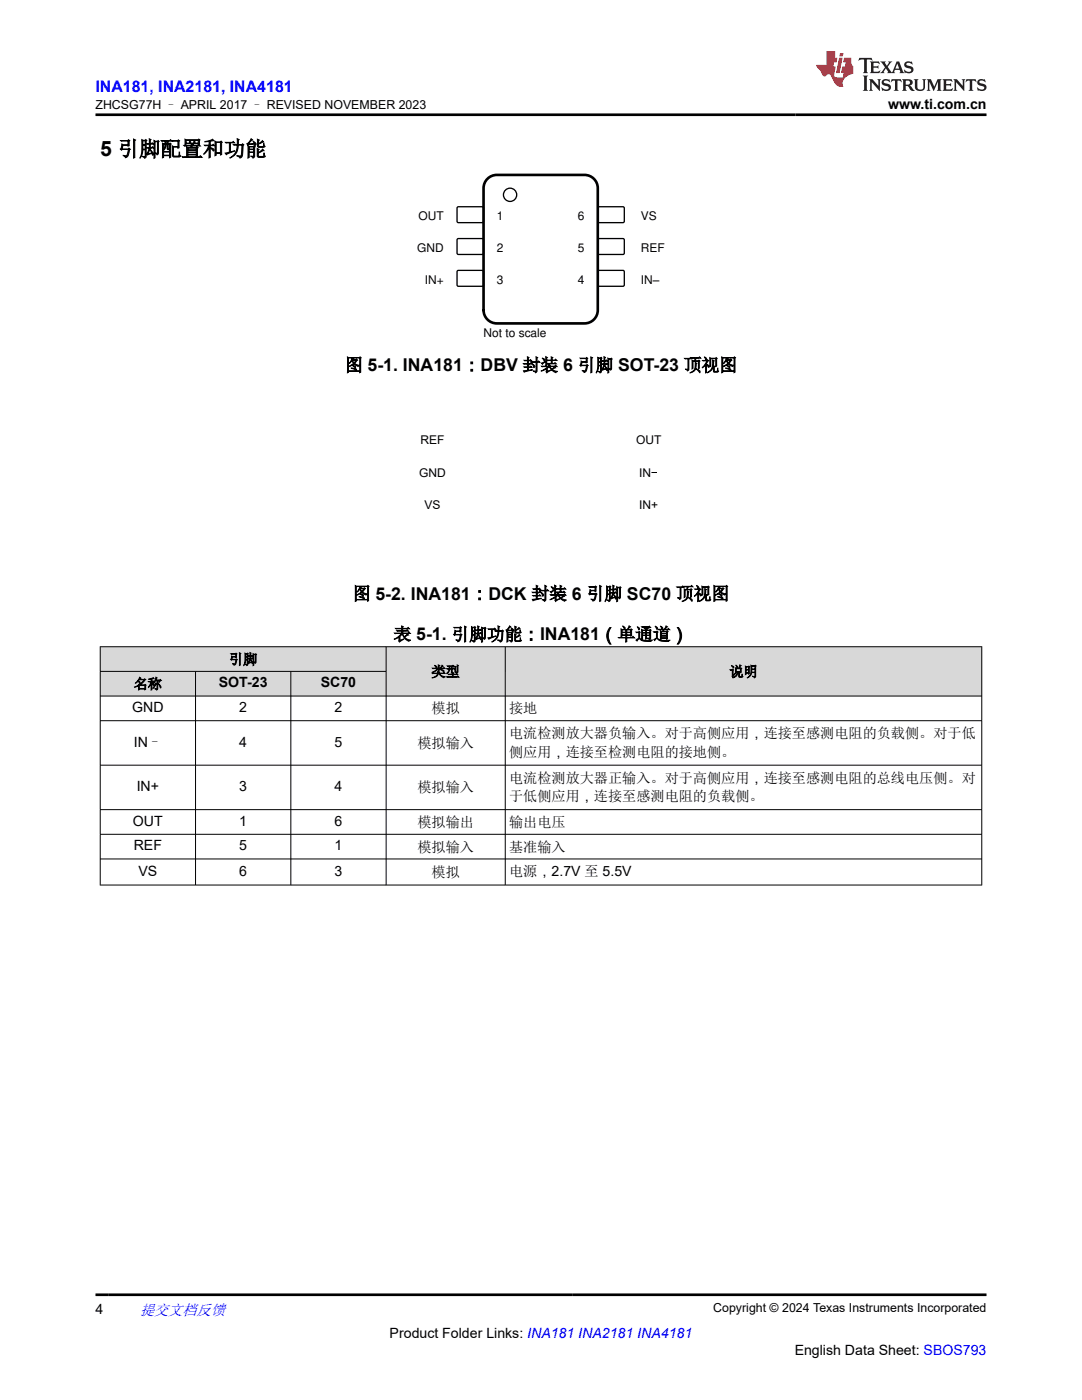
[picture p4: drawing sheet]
<svg xmlns="http://www.w3.org/2000/svg" width="216mm" height="279mm" viewBox="0 0 216 279" stroke-linecap="round" stroke-linejoin="round" font-family="sans-serif">
<defs><g id="words">
<text font-size="4.2" x="20" y="31.2">5 引脚配置和功能</text>
<g font-size="3.5">
<text x="68.8" y="74.1">图 5-1. INA181：DBV 封装 6 引脚 SOT-23 顶视图</text>
<text x="70.4" y="119.7">图 5-2. INA181：DCK 封装 6 引脚 SC70 顶视图</text>
<text x="78.5" y="127.8">表 5-1. 引脚功能：INA181（单通道）</text>
</g>
<text font-size="3.2" fill="#00f" x="19" y="18.3">INA181, INA2181, INA4181</text>
<text font-size="3" fill="#00f" x="27.9" y="262.4">提交文档反馈</text>
<g font-size="2.8">
<text x="177.2" y="21.7">www.ti.com.cn</text>
<text x="26.7" y="137.5">名称</text>
<text x="43.7" y="137.2">SOT-23</text>
<text x="45.7" y="132.5">引脚</text>
<text x="64" y="137.2">SC70</text>
<text x="86.1" y="135">类型</text>
<text x="145.5" y="135">说明</text>
<text x="26.4" y="142.1">GND</text>
<text x="47.7" y="142.1">2</text>
<text x="66.8" y="142.1">2</text>
<text x="86.1" y="142.4">模拟</text>
<text x="101.6" y="142.4">接地</text>
<text x="26.7" y="149.1">IN–</text>
<text x="47.7" y="149">4</text>
<text x="66.8" y="149">5</text>
<text x="83.3" y="149.3">模拟输入</text>
<text x="101.6" y="147.3">电流检测放大器负输入。对于高侧应用，连接至感测电阻的负载侧。对于低</text>
<text x="101.6" y="151">侧应用，连接至检测电阻的接地侧。</text>
<text x="27.3" y="157.9">IN+</text>
<text x="47.7" y="157.9">3</text>
<text x="66.8" y="157.9">4</text>
<text x="83.3" y="158.2">模拟输入</text>
<text x="101.6" y="156.2">电流检测放大器正输入。对于高侧应用，连接至感测电阻的总线电压侧。对</text>
<text x="101.6" y="159.9">于低侧应用，连接至感测电阻的负载侧。</text>
<text x="26.5" y="164.8">OUT</text>
<text x="47.7" y="164.8">1</text>
<text x="66.8" y="164.8">6</text>
<text x="83.3" y="165.1">模拟输出</text>
<text x="101.6" y="165.1">输出电压</text>
<text x="26.7" y="169.7">REF</text>
<text x="47.7" y="169.7">5</text>
<text x="66.8" y="169.7">1</text>
<text x="83.3" y="170">模拟输入</text>
<text x="101.6" y="170">基准输入</text>
<text x="27.6" y="174.8">VS</text>
<text x="47.7" y="174.8">6</text>
<text x="66.8" y="174.8">3</text>
<text x="86.1" y="175">模拟</text>
<text x="101.6" y="174.9">电源，2.7V 至 5.5V</text>
<text x="19" y="262.1">4</text>
<text x="77.8" y="266.9">Product Folder Links: INA181 INA2181 INA4181</text>
<text x="158.6" y="270.3">English Data Sheet: SBOS793</text>
</g>
<g font-size="2.5">
<text x="19.1" y="21.8">ZHCSG77H – APRIL 2017 – REVISED NOVEMBER 2023</text>
<text x="142.3" y="261.8">Copyright © 2024 Texas Instruments Incorporated</text>
</g>
<g font-size="2.4">
<text x="83.5" y="43.9">OUT</text>
<text x="99.1" y="43.9">1</text>
<text x="115.3" y="43.9">6</text>
<text x="127.9" y="43.9">VS</text>
<text x="83.3" y="50.3">GND</text>
<text x="99.1" y="50.3">2</text>
<text x="115.3" y="50.3">5</text>
<text x="127.9" y="50.3">REF</text>
<text x="84.8" y="56.6">IN+</text>
<text x="99.1" y="56.6">3</text>
<text x="115.3" y="56.6">4</text>
<text x="127.9" y="56.6">IN±</text>
<text x="96.5" y="67.2">Not to scale</text>
<text x="83.9" y="88.5">REF</text>
<text x="126.9" y="88.5">OUT</text>
<text x="83.6" y="95.2">GND</text>
<text x="127.6" y="95.2">IN</text>
<text x="84.7" y="101.6">VS</text>
<text x="127.6" y="101.6">IN+</text>
</g>
</g></defs>
<path d="M91.3 41.3h5.1l.1 .2v2.8l-.3 .1h-4.9l-.1-.2v-2.7z" fill="none" stroke="#000" stroke-width=".26"/>
<path d="M119.3 41.4l.2-.1h4.9l.2 .2-.1 2.8-.2 .1h-4.9l-.1-.2z" fill-rule="evenodd" fill="#fff"/>
<path d="M119.3 41.4l.2-.1h4.9l.2 .2-.1 2.8-.2 .1h-4.9l-.1-.2z" fill="none" stroke="#000" stroke-width=".26"/>
<path d="M91.3 47.6h5.1l.1 .3v2.8l-.3 .1-4.9-.1-.1-.2v-2.6z" fill-rule="evenodd" fill="#fff"/>
<path d="M91.3 47.6h5.1l.1 .3v2.8l-.3 .1-4.9-.1-.1-.2v-2.6z" fill="none" stroke="#000" stroke-width=".26"/>
<path d="M119.3 47.7l.2-.1h4.9l.2 .3-.1 2.8-.2 .1-4.9-.1-.1-.2z" fill-rule="evenodd" fill="#fff"/>
<path d="M119.3 47.7l.2-.1h4.9l.2 .3-.1 2.8-.2 .1-4.9-.1-.1-.2z" fill="none" stroke="#000" stroke-width=".26"/>
<path d="M91.3 54h5.1l.1 .2v2.8l-.3 .1h-4.9l-.1-.2v-2.7z" fill-rule="evenodd" fill="#fff"/>
<path d="M91.3 54h5.1l.1 .2v2.8l-.3 .1h-4.9l-.1-.2v-2.7z" fill="none" stroke="#000" stroke-width=".26"/>
<path d="M119.3 54.1l.2-.1h4.9l.2 .2-.1 2.8-.2 .1h-4.9l-.1-.2z" fill-rule="evenodd" fill="#fff"/>
<g fill="none" stroke="#000" stroke-width=".26">
<path d="M119.3 54.1l.2-.1h4.9l.2 .2-.1 2.8-.2 .1h-4.9l-.1-.2z"/>
<circle cx="101.8" cy="38.9" r="1.32"/>
</g>
<path d="M97.5 35.5l1-.5 .6-.1h17.5a2.65 2.65 0 0 1 2.7 2.7v24.3a2.65 2.65 0 0 1-2.7 2.6h-17.5a2.65 2.65 0 0 1-2.6-2.6v-24.3a2.64 2.64 0 0 1 1-2.1z" fill="none" stroke="#000" stroke-width=".53"/>
<g fill="#d8d8d8">
<path d="M20 129.1h175.9v4.9h-175.9z" fill-rule="evenodd"/>
<path d="M20.1 129.1h56.9v4.8h-56.9z" fill-rule="evenodd"/>
<path d="M77.1 129.1h23.7v9.8h-23.7z" fill-rule="evenodd"/>
<path d="M100.9 129.1h94.9v9.8h-94.9z" fill-rule="evenodd"/>
<path d="M20.1 134.1h18.9v4.8h-18.9z" fill-rule="evenodd"/>
<path d="M39.1 134.1h18.9v4.8h-18.9z" fill-rule="evenodd"/>
<path d="M58.1 134.1h18.9v4.8h-18.9z" fill-rule="evenodd"/>
</g>
<g fill="none" stroke="#000" stroke-width=".2">
<path d="M19.9 129.1h176.1M19.9 134h57.2M19.9 138.9h176.1M20 129v47.7M39 134v42.7M58 134v42.7M77 129v47.7M100.8 129v47.7M195.9 129v47.7M19.9 143.8h176.1M19.9 152.7h176.1M19.9 161.6h176.1"/>
<path d="M19.9 166.5h176.1M19.9 171.4h176.1M19.9 176.6h176.1"/>
</g>
<path d="M171.5 11.6l-.2 .5 .5-.2h.6v.1v2.2l-.2 .4h1l-.2-.4v-2.2v-.1h.5l.5 .2-.1-.5zM173.6 12.3l.2 .4v1.5l-.2 .4h1.9l.1-.6a1.08 1.08 0 0 1-1.3 .2v-.7h.6l.4 .2v-.7l-.4 .2h-.6v-.5l.2-.2a1 1 0 0 1 1 .3l-.1-.5zM175.7 12.3l.9 1.1-1 1.2h.9l-.2-.2 .5-.8 .4 .8-.2 .2h1.6l-.2-.2 .2-.5h.9l.1 .5-.1 .2h.9l-.2-.3-.8-2h-.5l-.9 2.2-.9-1.1 .9-1.1h-.8l.2 .2-.4 .6-.4-.6 .2-.2zM179 12.7l.4 1h-.7zM180.7 12.4a.65 .65 0 0 0-.2 .7 .65 .65 0 0 0 .6 .5l.6 .1 .1 .3a.79 .79 0 0 1-.7 .4 .79 .79 0 0 1-.7-.5l.1 .7 .2-.1a.93 .93 0 0 0 1.1 .1 .93 .93 0 0 0 .4-1 1.46 1.46 0 0 0-1.2-.6l-.1-.3a1.09 1.09 0 0 1 1.2 .2l-.2-.6-.1 .1-.5-.2zM172.2 15.1l.2 .4v2.2l-.2 .4h1l-.2-.4v-2.2l.2-.4zM173.4 15.8l.2 .4v1.5l-.2 .4h.8l-.3-.4 .1-1.3 1.6 1.8v-2l.2-.4h-.7l.1 .2 .1 1.1-1.2-1.3zM176.2 15.9a.65 .65 0 0 0-.2 .8 .65 .65 0 0 0 .6 .4l.6 .2 .1 .2a.79 .79 0 0 1-.7 .4 .79 .79 0 0 1-.7-.5l.1 .7 .2-.1a.93 .93 0 0 0 1.1 .1 .93 .93 0 0 0 .4-.9 1.46 1.46 0 0 0-1.2-.6l-.1-.4a1.09 1.09 0 0 1 1.2 .2l-.1-.6-.2 .1-.5-.1zM177.9 15.8l-.1 .6a.63 .63 0 0 1 .8-.3v1.6l-.3 .4h1l-.2-.4v-1.6a.66 .66 0 0 1 .8 .3l-.1-.6zM180 15.8l.2 .4v1.5l-.2 .4h1l-.2-.2-.1-.7h.5l.1 .2a.79 .79 0 0 0 1.2 .6l-1-.9a.61 .61 0 0 0 .6-.6 .61 .61 0 0 0-.5-.7zM180.8 16.1h.1a.47 .47 0 0 1 .5 .1 .47 .47 0 0 1 .1 .5l-.1 .1-.7 .1zM182.3 15.8l.2 .2a2.27 2.27 0 0 0 .4 2 1.04 1.04 0 0 0 1.7-.7v-1.3l.2-.2h-.8l.2 .4v1.1a.6 .6 0 0 1-.6 .6 .6 .6 0 0 1-.6-.6v-1.1l.3-.4zM184.9 15.8l.2 .4v1.5l-.2 .4h.8l-.3-.4v-1.4l.9 1.9 .9-1.9v1.4l-.3 .4h1l-.2-.4v-1.5l.2-.4h-.8l-.7 1.5-.6-1.5zM188.1 15.8l.2 .4v1.5l-.2 .4h1.9l.1-.6a1.09 1.09 0 0 1-1.3 .2v-.7h.6l.4 .2v-.6l-.4 .2h-.6v-.6l.2-.1a1.01 1.01 0 0 1 1 .3l-.1-.6zM190.2 15.8l.3 .4v1.5l-.3 .4h.8l-.2-.4v-1.3l1.6 1.8v-2l.2-.4h-.7l.2 .2v1.1l-1.2-1.3zM192.8 15.8l-.1 .6a.63 .63 0 0 1 .8-.3v1.6l-.3 .4h1l-.2-.4v-1.6a.66 .66 0 0 1 .8 .3l-.1-.6zM195.2 15.9a.65 .65 0 0 0-.2 .8 .65 .65 0 0 0 .6 .4l.6 .2 .2 .2a.79 .79 0 0 1-.7 .4 .79 .79 0 0 1-.7-.5l.1 .7 .2-.1a.93 .93 0 0 0 1 .1 .93 .93 0 0 0 .5-.9 1.46 1.46 0 0 0-1.3-.6v-.4a1.09 1.09 0 0 1 1.2 .2l-.2-.6-.2 .1-.5-.1z" fill="#231f20"/>
<path d="M164.9 10.2v2.8h-2l.1 .3 .8 1a.95 .95 0 0 0 1 .9 .59 .59 0 0 1 .5-.4 .59 .59 0 0 1 .5 .4l.4 .7a1.59 1.59 0 0 0 2.1 1.4 1.61 1.61 0 0 1 1-2.3l1-.3-.1-1.5a1.59 1.59 0 0 1-.3-1.7h-1.5l-.2 .9h.6l-.2 .9h-.5l-.2 1v.2l.4 .1-.1 .9h-.7a.73 .73 0 0 1-1-.7l.3-1.5h-.5l.1-.9h.5l.2-.9h-.5v-1.3zM167.4 11.5l-.6 3.1h.7l.6-3.1zM167.6 10.6l-.1 .6h.7l.1-.6z" fill="#ed1c24"/>
<path d="M19 22.9h177.8M19 258.4h177.8" fill="none" stroke="#000" stroke-width=".53"/>
<use href="#words"/>
</svg>
